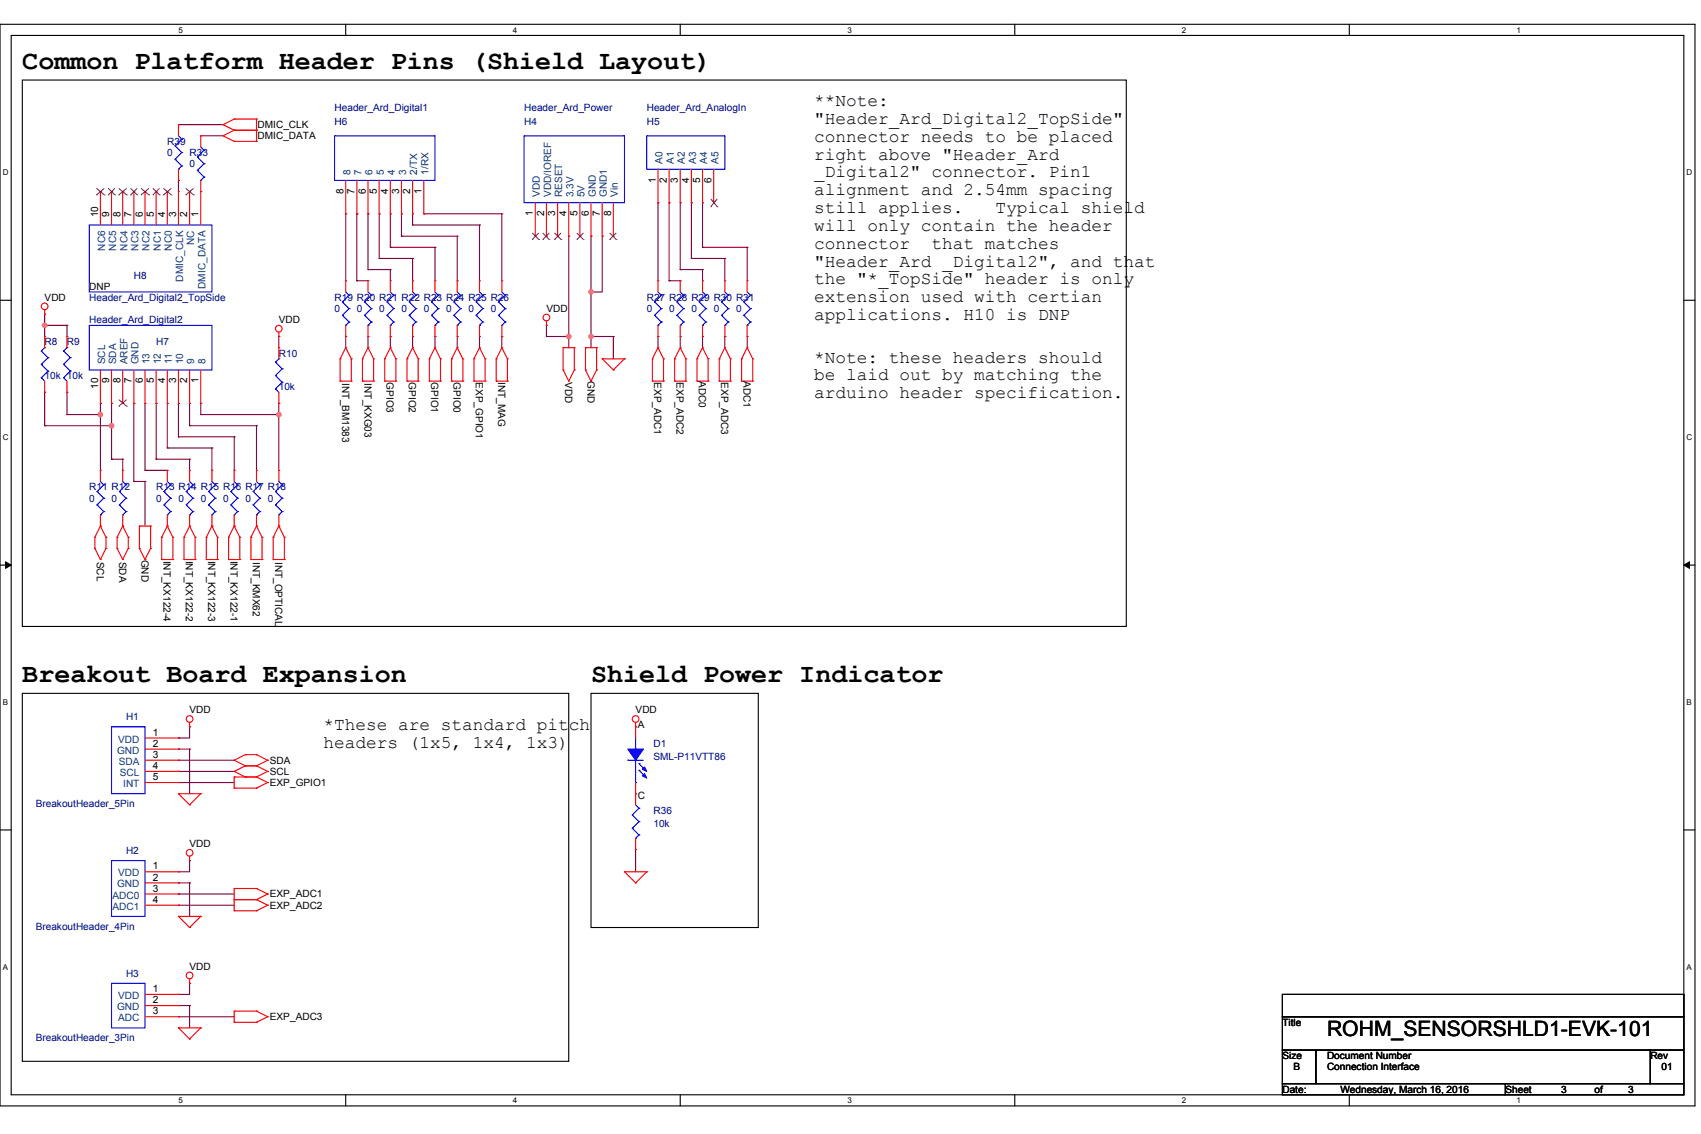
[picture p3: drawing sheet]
<svg xmlns="http://www.w3.org/2000/svg" width="457mm" height="305mm" viewBox="0 0 457 305" stroke-linecap="round" stroke-linejoin="round" font-family="sans-serif">
<defs><g id="words">
<g font-size="7.2">
<text x="6" y="18.5">Common Platform Header Pins (Shield Layout)</text>
<text x="6" y="183.3">Breakout Board Expansion</text>
<text x="158.9" y="183.3">Shield Power Indicator</text>
</g>
<text font-size="5.7" x="356.7" y="278.4">ROHM_SENSORSHLD1-EVK-101</text>
<g font-size="4.8">
<text x="218.8" y="28.5">**Note:</text>
<text x="218.8" y="33.3">&quot;Header_Ard_Digital2_TopSide&quot;</text>
<text x="218.8" y="38.1">connector needs to be placed</text>
<text x="218.8" y="42.9">right above &quot;Header_Ard</text>
<text x="218.8" y="47.7">_Digital2&quot; connector. Pin1</text>
<text x="218.8" y="52.5">alignment and 2.54mm spacing</text>
<text x="218.8" y="57.3">still applies.</text>
<text x="267.6" y="57.3">Typical shield</text>
<text x="218.8" y="62.1">will only contain the header</text>
<text x="218.8" y="66.9">connector</text>
<text x="218.8" y="71.7">&quot;Header_Ard _Digital2&quot;, and that</text>
<text x="250.3" y="66.9">that matches</text>
<text x="218.8" y="76.4">the &quot;*_TopSide&quot; header is only</text>
<text x="218.8" y="81.2">extension used with certian</text>
<text x="218.8" y="86">applications. H10 is DNP</text>
<text x="218.8" y="97.4">*Note: these headers should</text>
<text x="218.8" y="102.2">be laid out by matching the</text>
<text x="218.8" y="107">arduino header specification.</text>
<text x="86.9" y="196.3">*These are standard pitch</text>
<text x="86.9" y="201.1">headers (1x5, 1x4, 1x3)</text>
</g>
<g font-size="2.7" fill="#000080">
<text x="89.9" y="29.9">Header_Ard_Digital1</text>
<text x="140.9" y="29.9">Header_Ard_Power</text>
<text x="173.8" y="29.9">Header_Ard_AnalogIn</text>
<text x="89.9" y="33.5">H6</text>
<text x="140.9" y="33.5">H4</text>
<text x="173.8" y="33.5">H5</text>
<text x="45" y="38.9">R39</text>
<text x="45" y="41.9">0</text>
<text x="51" y="41.9">R33</text>
<text x="51" y="44.9">0</text>
<text x="36" y="74.9">H8</text>
<text x="24" y="80.9">Header_Ard_Digital2_TopSide</text>
<text x="89.9" y="80.9">R19 R20 R21 R22 R23 R24 R25 R26</text>
<text x="89.9" y="83.9">0</text>
<text x="95.9" y="83.9">0</text>
<text x="101.9" y="83.9">0</text>
<text x="107.9" y="83.9">0</text>
<text x="113.9" y="83.9">0</text>
<text x="119.9" y="83.9">0</text>
<text x="125.9" y="83.9">0</text>
<text x="131.9" y="83.9">0</text>
<text x="173.8" y="80.9">R27 R28 R29 R30 R31</text>
<text x="173.8" y="83.9">0</text>
<text x="179.8" y="83.9">0</text>
<text x="185.8" y="83.9">0</text>
<text x="191.8" y="83.9">0</text>
<text x="197.8" y="83.9">0</text>
<text x="24" y="86.9">Header_Ard_Digital2</text>
<text x="12" y="92.9">R8</text>
<text x="18" y="92.9">R9</text>
<text x="42" y="92.9">H7</text>
<text x="74.9" y="95.9">R10</text>
<text x="12" y="101.9">10k 10k</text>
<text x="74.9" y="104.8">10k</text>
<text x="24" y="131.8">R11 R12</text>
<text x="42" y="131.8">R13 R14 R15 R16 R17 R18</text>
<text x="24" y="134.8">0</text>
<text x="30" y="134.8">0</text>
<text x="42" y="134.8">0</text>
<text x="48" y="134.8">0</text>
<text x="54" y="134.8">0</text>
<text x="60" y="134.8">0</text>
<text x="65.9" y="134.8">0</text>
<text x="71.9" y="134.8">0</text>
<text x="33.9" y="193.6">H1</text>
<text x="175.6" y="200.8">D1</text>
<text x="175.6" y="204.4">SML-P11VTT86</text>
<text x="9.6" y="216.9">BreakoutHeader_5Pin</text>
<text x="175.6" y="218.7">R36</text>
<text x="175.6" y="222.3">10k</text>
<text x="33.9" y="229.5">H2</text>
<text x="9.6" y="249.9">BreakoutHeader_4Pin</text>
<text x="33.9" y="262.5">H3</text>
<text x="9.6" y="279.9">BreakoutHeader_3Pin</text>
</g>
<g font-size="2.7">
<text x="69.2" y="34.4">DMIC_CLK</text>
<text x="69.2" y="37.4">DMIC_DATA</text>
<text x="92.3" y="52.1" transform="rotate(-90 92.3 52.1)">8</text>
<text x="95.3" y="52.1" transform="rotate(-90 95.3 52.1)">7</text>
<text x="98.3" y="52.1" transform="rotate(-90 98.3 52.1)">6</text>
<text x="101.3" y="52.1" transform="rotate(-90 101.3 52.1)">5</text>
<text x="104.3" y="52.1" transform="rotate(-90 104.3 52.1)">4</text>
<text x="107.3" y="52.1" transform="rotate(-90 107.3 52.1)">3</text>
<text x="110.3" y="52.1" transform="rotate(-90 110.3 52.1)">2</text>
<text x="113.3" y="52.1" transform="rotate(-90 113.3 52.1)">1</text>
<text x="176.2" y="49.1" transform="rotate(-90 176.2 49.1)">1</text>
<text x="179.2" y="49.1" transform="rotate(-90 179.2 49.1)">2</text>
<text x="182.2" y="49.1" transform="rotate(-90 182.2 49.1)">3</text>
<text x="185.2" y="49.1" transform="rotate(-90 185.2 49.1)">4</text>
<text x="188.2" y="49.1" transform="rotate(-90 188.2 49.1)">5</text>
<text x="191.2" y="49.1" transform="rotate(-90 191.2 49.1)">6</text>
<text x="26.4" y="58.4" transform="rotate(-90 26.4 58.4)">10</text>
<text x="29.4" y="58.4" transform="rotate(-90 29.4 58.4)">9</text>
<text x="32.4" y="58.4" transform="rotate(-90 32.4 58.4)">8</text>
<text x="35.4" y="58.4" transform="rotate(-90 35.4 58.4)">7</text>
<text x="38.4" y="58.4" transform="rotate(-90 38.4 58.4)">6</text>
<text x="41.4" y="58.4" transform="rotate(-90 41.4 58.4)">5</text>
<text x="44.4" y="58.4" transform="rotate(-90 44.4 58.4)">4</text>
<text x="47.4" y="58.4" transform="rotate(-90 47.4 58.4)">3</text>
<text x="50.3" y="58.4" transform="rotate(-90 50.3 58.4)">2</text>
<text x="53.3" y="58.4" transform="rotate(-90 53.3 58.4)">1</text>
<text x="143.3" y="58.1" transform="rotate(-90 143.3 58.1)">1</text>
<text x="146.3" y="58.1" transform="rotate(-90 146.3 58.1)">2</text>
<text x="149.3" y="58.1" transform="rotate(-90 149.3 58.1)">3</text>
<text x="152.3" y="58.1" transform="rotate(-90 152.3 58.1)">4</text>
<text x="155.2" y="58.1" transform="rotate(-90 155.2 58.1)">5</text>
<text x="158.2" y="58.1" transform="rotate(-90 158.2 58.1)">6</text>
<text x="161.2" y="58.1" transform="rotate(-90 161.2 58.1)">7</text>
<text x="164.2" y="58.1" transform="rotate(-90 164.2 58.1)">8</text>
<text x="24" y="77.9">DNP</text>
<text x="12" y="80.9">VDD</text>
<text x="146.9" y="83.9">VDD</text>
<text x="74.9" y="86.9">VDD</text>
<text x="26.4" y="104.5" transform="rotate(-90 26.4 104.5)">10</text>
<text x="29.4" y="103" transform="rotate(-90 29.4 103)">9</text>
<text x="32.4" y="103" transform="rotate(-90 32.4 103)">8</text>
<text x="35.4" y="103" transform="rotate(-90 35.4 103)">7</text>
<text x="38.4" y="103" transform="rotate(-90 38.4 103)">6</text>
<text x="41.4" y="103" transform="rotate(-90 41.4 103)">5</text>
<text x="44.4" y="103" transform="rotate(-90 44.4 103)">4</text>
<text x="47.4" y="103" transform="rotate(-90 47.4 103)">3</text>
<text x="50.3" y="103" transform="rotate(-90 50.3 103)">2</text>
<text x="53.3" y="103" transform="rotate(-90 53.3 103)">1</text>
<text x="91.9" y="103" transform="rotate(90 91.9 103)">INT_BM1383</text>
<text x="97.9" y="103" transform="rotate(90 97.9 103)">INT_KXG03</text>
<text x="103.9" y="102.7" transform="rotate(90 103.9 102.7)">GPIO3</text>
<text x="109.9" y="102.7" transform="rotate(90 109.9 102.7)">GPIO2</text>
<text x="115.9" y="102.7" transform="rotate(90 115.9 102.7)">GPIO1</text>
<text x="121.9" y="102.7" transform="rotate(90 121.9 102.7)">GPIO0</text>
<text x="127.9" y="102.7" transform="rotate(90 127.9 102.7)">EXP_GPIO1</text>
<text x="133.9" y="102.7" transform="rotate(90 133.9 102.7)">INT_MAG</text>
<text x="151.9" y="102.7" transform="rotate(90 151.9 102.7)">VDD</text>
<text x="157.9" y="102.4" transform="rotate(90 157.9 102.4)">GND</text>
<text x="175.9" y="102.7" transform="rotate(90 175.9 102.7)">EXP_ADC1</text>
<text x="181.9" y="102.7" transform="rotate(90 181.9 102.7)">EXP_ADC2</text>
<text x="187.9" y="102.4" transform="rotate(90 187.9 102.4)">ADC0</text>
<text x="193.8" y="102.7" transform="rotate(90 193.8 102.7)">EXP_ADC3</text>
<text x="199.8" y="102.4" transform="rotate(90 199.8 102.4)">ADC1</text>
<text x="26" y="151" transform="rotate(90 26 151)">SCL</text>
<text x="32" y="151" transform="rotate(90 32 151)">SDA</text>
<text x="38" y="150.4" transform="rotate(90 38 150.4)">GND</text>
<text x="44" y="150.7" transform="rotate(90 44 150.7)">INT_KX122-4</text>
<text x="50" y="150.7" transform="rotate(90 50 150.7)">INT_KX122-2</text>
<text x="56" y="150.7" transform="rotate(90 56 150.7)">INT_KX122-3</text>
<text x="62" y="150.7" transform="rotate(90 62 150.7)">INT_KX122-1</text>
<text x="68" y="151" transform="rotate(90 68 151)">INT_KMX62</text>
<text x="74" y="151" transform="rotate(90 74 151)">INT_OPTICAL</text>
<text x="51" y="191.8">VDD</text>
<text x="170.8" y="191.8">VDD</text>
<text x="41.1" y="197.7">1</text>
<text x="171.5" y="195.7">A</text>
<text x="41.1" y="200.7">2</text>
<text x="41.1" y="203.7">3</text>
<text x="41.1" y="206.7">4</text>
<text x="41.1" y="209.7">5</text>
<text x="72.5" y="208.3">SCL</text>
<text x="72.5" y="205.3">SDA</text>
<text x="72.5" y="211.3">EXP_GPIO1</text>
<text x="171.5" y="214.9">C</text>
<text x="51" y="227.7">VDD</text>
<text x="41.1" y="233.7">1</text>
<text x="41.1" y="236.7">2</text>
<text x="41.1" y="239.7">3</text>
<text x="41.1" y="242.7">4</text>
<text x="72.5" y="241.2">EXP_ADC1</text>
<text x="72.5" y="244.2">EXP_ADC2</text>
<text x="51" y="260.7">VDD</text>
<text x="41.1" y="266.7">1</text>
<text x="41.1" y="269.7">2</text>
<text x="41.1" y="272.7">3</text>
<text x="72.5" y="274.2">EXP_ADC3</text>
<text x="344.7" y="275.7">Title</text>
<text x="344.7" y="284.7">Size</text>
<text x="347.7" y="287.7">B</text>
<text x="356.7" y="284.7">Document Number</text>
<text x="356.7" y="287.7">Connection Interface</text>
<text x="443.6" y="284.7">Rev</text>
<text x="446.6" y="287.7">01</text>
<text x="344.7" y="293.7">Date:</text>
<text x="360.3" y="293.7">Wednesday, March 16, 2016</text>
<text x="404.6" y="293.7">Sheet</text>
<text x="419.6" y="293.7">3</text>
<text x="428.6" y="293.7">of</text>
<text x="437.6" y="293.7">3</text>
</g>
<g font-size="2.7" fill="#004080">
<text x="94.2" y="47" transform="rotate(-90 94.2 47)">8</text>
<text x="97.2" y="47" transform="rotate(-90 97.2 47)">7</text>
<text x="100.2" y="47" transform="rotate(-90 100.2 47)">6</text>
<text x="103.2" y="47" transform="rotate(-90 103.2 47)">5</text>
<text x="106.2" y="47" transform="rotate(-90 106.2 47)">4</text>
<text x="109.2" y="47" transform="rotate(-90 109.2 47)">3</text>
<text x="112.2" y="47" transform="rotate(-90 112.2 47)">2/TX</text>
<text x="115.1" y="47" transform="rotate(-90 115.1 47)">1/RX</text>
<text x="178.1" y="44" transform="rotate(-90 178.1 44)">A0</text>
<text x="181.1" y="44" transform="rotate(-90 181.1 44)">A1</text>
<text x="184.1" y="44" transform="rotate(-90 184.1 44)">A2</text>
<text x="187.1" y="44" transform="rotate(-90 187.1 44)">A3</text>
<text x="190.1" y="44" transform="rotate(-90 190.1 44)">A4</text>
<text x="193.1" y="44" transform="rotate(-90 193.1 44)">A5</text>
<text x="145.1" y="53" transform="rotate(-90 145.1 53)">VDD</text>
<text x="148.1" y="53" transform="rotate(-90 148.1 53)">VDD/IOREF</text>
<text x="151.1" y="53" transform="rotate(-90 151.1 53)">RESET</text>
<text x="154.1" y="53" transform="rotate(-90 154.1 53)">3.3V</text>
<text x="157.1" y="53" transform="rotate(-90 157.1 53)">5V</text>
<text x="160.1" y="53" transform="rotate(-90 160.1 53)">GND</text>
<text x="163.1" y="53" transform="rotate(-90 163.1 53)">GND1</text>
<text x="166.1" y="53" transform="rotate(-90 166.1 53)">Vin</text>
<text x="52.2" y="65.9" transform="rotate(-90 52.2 65.9)">NC</text>
<text x="28.2" y="67.4" transform="rotate(-90 28.2 67.4)">NC6</text>
<text x="31.2" y="67.4" transform="rotate(-90 31.2 67.4)">NC5</text>
<text x="34.2" y="67.4" transform="rotate(-90 34.2 67.4)">NC4</text>
<text x="37.2" y="67.4" transform="rotate(-90 37.2 67.4)">NC3</text>
<text x="40.2" y="67.4" transform="rotate(-90 40.2 67.4)">NC2</text>
<text x="43.2" y="67.4" transform="rotate(-90 43.2 67.4)">NC1</text>
<text x="46.2" y="67.4" transform="rotate(-90 46.2 67.4)">NC0</text>
<text x="49.2" y="75.7" transform="rotate(-90 49.2 75.7)">DMIC_CLK</text>
<text x="55.2" y="77.6" transform="rotate(-90 55.2 77.6)">DMIC_DATA</text>
<text x="28.2" y="97.9" transform="rotate(-90 28.2 97.9)">SCL</text>
<text x="31.2" y="97.9" transform="rotate(-90 31.2 97.9)">SDA</text>
<text x="34.2" y="97.9" transform="rotate(-90 34.2 97.9)">AREF</text>
<text x="37.2" y="97.9" transform="rotate(-90 37.2 97.9)">GND</text>
<text x="40.2" y="97.9" transform="rotate(-90 40.2 97.9)">13</text>
<text x="43.2" y="97.9" transform="rotate(-90 43.2 97.9)">12</text>
<text x="46.2" y="97.9" transform="rotate(-90 46.2 97.9)">11</text>
<text x="49.2" y="97.9" transform="rotate(-90 49.2 97.9)">10</text>
<text x="52.2" y="97.9" transform="rotate(-90 52.2 97.9)">9</text>
<text x="55.2" y="97.9" transform="rotate(-90 55.2 97.9)">8</text>
<text x="31.5" y="202.6">GND</text>
<text x="31.8" y="199.6">VDD</text>
<text x="31.9" y="205.6">SDA</text>
<text x="32.2" y="208.6">SCL</text>
<text x="33.1" y="211.6">INT</text>
<text x="31.5" y="238.5">GND</text>
<text x="31.8" y="235.5">VDD</text>
<text x="30.3" y="241.5">ADC0</text>
<text x="30.3" y="244.5">ADC1</text>
<text x="31.8" y="268.5">VDD</text>
<text x="31.5" y="271.5">GND</text>
<text x="31.8" y="274.5">ADC</text>
</g>
<g font-size="2.2">
<text x="48" y="8.8">5</text>
<text x="137.9" y="8.8">4</text>
<text x="227.8" y="8.8">3</text>
<text x="317.7" y="8.8">2</text>
<text x="407.6" y="8.8">1</text>
<text x=".8" y="47">D</text>
<text x="453.3" y="47">D</text>
<text x=".8" y="118.2">C</text>
<text x="453.3" y="118.2">C</text>
<text x=".8" y="189.4">B</text>
<text x="453.3" y="189.4">B</text>
<text x=".8" y="260.6">A</text>
<text x="453.3" y="260.6">A</text>
<text x="48" y="296.5">5</text>
<text x="137.9" y="296.5">4</text>
<text x="227.8" y="296.5">3</text>
<text x="317.7" y="296.5">2</text>
<text x="407.6" y="296.5">1</text>
</g>
</g></defs>
<path d="M0 6.5h455.6v290.8h-455.6zM3 9.5h449.6v284.8h-449.6z" fill="none" stroke="#000" stroke-width=".3"/>
<g fill="#fff">
<path d="M48 6.8h1.2v2.4h-1.2z"/>
<path d="M48 294.6h1.2v2.4h-1.2z"/>
</g>
<path d="M92.9 6.5v3M92.9 294.3v3" fill="none" stroke="#000" stroke-width=".3"/>
<g fill="#fff">
<path d="M137.9 6.8h1.2v2.4h-1.2z"/>
<path d="M137.9 294.6h1.2v2.4h-1.2z"/>
</g>
<path d="M182.8 6.5v3M182.8 294.3v3" fill="none" stroke="#000" stroke-width=".3"/>
<g fill="#fff">
<path d="M227.8 6.8h1.2v2.4h-1.2z"/>
<path d="M227.8 294.6h1.2v2.4h-1.2z"/>
</g>
<path d="M272.8 6.5v3M272.8 294.3v3" fill="none" stroke="#000" stroke-width=".3"/>
<g fill="#fff">
<path d="M317.7 6.8h1.2v2.4h-1.2z"/>
<path d="M317.7 294.6h1.2v2.4h-1.2z"/>
</g>
<path d="M362.7 6.5v3M362.7 294.3v3" fill="none" stroke="#000" stroke-width=".3"/>
<g fill="#fff">
<path d="M407.6 6.8h1.2v2.4h-1.2z"/>
<path d="M407.6 294.6h1.2v2.4h-1.2z"/>
<path d="M.8 45.1h1.5v2.4h-1.5z"/>
<path d="M453.3 45.1h1.6v2.4h-1.6z"/>
<path d="M.8 116.3h1.5v2.4h-1.5z"/>
<path d="M453.3 116.3h1.6v2.4h-1.6z"/>
</g>
<path d="M0 80.7h3M452.6 80.7h3" fill="none" stroke="#000" stroke-width=".3"/>
<g fill="#fff">
<path d="M.8 187.5h1.4v2.4h-1.4z"/>
<path d="M453.3 187.5h1.5v2.4h-1.5z"/>
</g>
<path d="M0 151.9h3M452.6 151.9h3" fill="none" stroke="#000" stroke-width=".3"/>
<path d="M1.5 151l1.5 .9-1.5 .8zM452.6 151.9l1.5-.9v1.7z" fill="#000" stroke="#000" stroke-width=".27"/>
<g fill="#fff">
<path d="M.8 258.7h1.4v2.4h-1.4z"/>
<path d="M453.3 258.7h1.5v2.4h-1.5z"/>
</g>
<path d="M6 21.5h296.7v146.9h-296.7zM6 186.4h146.9v98.9h-146.9zM158.9 186.4h44.9v62.9h-44.9zM0 223.1h3M452.6 223.1h3M344.7 267.3h107.9v6h-107.9zM344.7 273.3h107.9v9h-107.9zM344.7 282.3h9v9h-9zM344.7 291.3h59.9v3h-59.9zM353.7 282.3h89.9v9h-89.9zM404.6 291.3h48v3h-48zM443.6 282.3h9v9h-9z" fill="none" stroke="#000" stroke-width=".3"/>
<g fill="none" stroke="#800040" stroke-width=".3">
<path d="M48 33.5h.1M48 33.5h12M54 36.5h.1M54 36.5h6M48 48.5h.1M48 48.5v3M92.9 57.5h.1M92.9 57.5v18M95.9 57.5h.1M95.9 57.5v18M98.9 57.5h.1M98.9 57.5v15"/>
<path d="M101.9 57.5h.1M101.9 57.5v12M104.9 57.5h.1M104.9 57.5v9M107.9 57.5h.1M107.9 57.5v6M110.9 57.5h.1M110.9 57.5v3M113.9 57.5h.1M113.9 57.5h21M134.9 57.5h.1M134.9 57.5v18"/>
<path d="M176.8 54.5h.1M176.8 54.5v21M179.8 54.5h.1M179.8 54.5v21M182.8 54.5h.1M182.8 54.5v18M185.8 54.5h.1M185.8 54.5v15M188.8 54.5h.1M188.8 54.5v12M95.9 75.5h.1M95.9 75.5h3"/>
<path d="M98.9 72.5h.1M98.9 72.5h6M101.9 69.5h.1M101.9 69.5h9M104.9 72.5h.1M104.9 66.5h.1M104.9 72.5v3M104.9 66.5h12M107.9 63.5h.1M107.9 63.5h15M110.9 69.5h.1M110.9 60.5h.1"/>
<path d="M110.9 69.5v6M110.9 60.5h18M116.9 66.5h.1M116.9 66.5v9M122.9 63.5h.1M122.9 63.5v12M128.9 60.5h.1M128.9 60.5v15M152.9 63.5h.1M152.9 63.5v30M158.9 78.5h.1M158.9 63.5h.1"/>
<path d="M158.9 63.5v30M161.9 63.5h.1M161.9 63.5v15h-3M179.8 75.5h.1M179.8 75.5h3M182.8 72.5h.1M182.8 72.5h6M185.8 69.5h.1M185.8 69.5h9M188.8 72.5h.1M188.8 66.5h.1M188.8 66.5h12"/>
<path d="M188.8 72.5v3M194.8 69.5h.1M194.8 69.5v6M200.8 66.5h.1M200.8 66.5v9M12 87.5h.1M12 84.5h.1M12 84.5v5.9M12 87.5h6M18 87.5h.1M18 87.5v2.9M74.9 90.4h.1"/>
<path d="M74.9 90.4v3.1M92.9 90.4h.1M92.9 90.4v3.1M98.9 90.4h.1M98.9 90.4v3.1M104.9 90.4h.1M104.9 90.4v3.1M110.9 90.4h.1M110.9 90.4v3.1M116.9 90.4h.1M116.9 90.4v3.1M122.9 90.4h.1"/>
<path d="M122.9 90.4v3.1M128.9 90.4h.1M128.9 90.4v3.1M134.9 90.4h.1M134.9 90.4v3.1M146.9 90.4h.1M146.9 87.5h.1M146.9 90.4h6M146.9 87.5v2.9M152.9 90.4h.1M158.9 90.4h.1M158.9 90.4h6"/>
<path d="M164.9 90.4h.1M164.9 90.4v6M176.8 90.4h.1M176.8 90.4v3.1M182.8 90.4h.1M182.8 90.4v3.1M188.8 90.4h.1M188.8 90.4v3.1M194.8 90.4h.1M194.8 90.4v3.1M200.8 90.4h.1M200.8 90.4v3.1"/>
<path d="M12 105.4h.1M12 114.4h.1M12 114.4h18M12 105.4v9M18 105.4h.1M18 111.4h.1M18 111.4h9M18 105.4v6M27 111.4h.1M27 108.4h.1M27 108.4v18M30 114.4h.1"/>
<path d="M30 108.4h.1M30 108.4v15M36 108.4h.1M36 108.4v21M39 108.4h.1M39 108.4v18M42 108.4h.1M42 108.4v15M45 108.4h.1M45 108.4v12M48 108.4h.1M48 117.4h.1"/>
<path d="M48 108.4v9M48 117.4h14.9M51 108.4h.1M51 114.4h.1M51 108.4v6M51 114.4h17.9M54 108.4h.1M54 111.4h.1M54 108.4v3M54 111.4h20.9M62.9 117.4h.1M62.9 117.4v9"/>
<path d="M68.9 114.4h.1M68.9 114.4v12M74.9 108.4h.1M74.9 111.4h.1M74.9 108.4v18M30 123.4h.1M30 123.4h3M33 123.4h.1M33 123.4v3M36 129.4h.1M36 129.4h3M39 126.4h.1"/>
<path d="M39 129.4h.1M39 126.4h6M39 129.4v12M42 123.4h.1M42 123.4h9M45 120.4h.1M45 120.4h12M51 123.4h.1M51 123.4v3M57 120.4h.1M57 120.4v6M48 198.4h.1"/>
<path d="M51 195.3h.1M51 195.3v3.1h-3M48 201.3h.1M48 204.3h.1M48 207.3h.1M48 210.3h.1M48 201.3h3M48 204.3h14.9M48 207.3h14.9M48 210.3h14.9M51 201.3h.1M51 201.3v12"/>
<path d="M48 234.3h.1M48 237.3h.1M48 237.3h3M51 231.3h.1M51 237.3h.1M51 231.3v3h-3M51 237.3v9M170.8 228.3h.1M170.8 228.3v6M48 240.3h.1M48 243.3h.1M48 240.3h14.9"/>
<path d="M48 243.3h14.9M48 267.3h.1M48 270.3h.1M48 273.3h.1M48 270.3h3M48 273.3h14.9M51 264.3h.1M51 270.3h.1M51 264.3v3h-3M51 270.3v6"/>
</g>
<g fill="#f0f" stroke="#f0f" stroke-width=".3">
<circle cx="27" cy="111.4" r=".59"/>
<circle cx="30" cy="114.4" r=".59"/>
<circle cx="74.9" cy="111.4" r=".59"/>
<circle cx="12" cy="87.4" r=".59"/>
<circle cx="158.9" cy="90.4" r=".59"/>
<circle cx="158.9" cy="78.5" r=".59"/>
<circle cx="152.9" cy="90.4" r=".6"/>
</g>
<g fill="none" stroke="#f00" stroke-width=".3">
<path d="M48 33.5h.1M48 33.5v3M54 36.5h.1M54 36.5v3M60 36.5h.1M60 33.5h.1M60 36.5l2.9 1.5M60 33.5l2.9 1.5M62.9 35h.1M62.9 38h.1M62.9 32h.1M62.9 35l-2.9 1.5"/>
<path d="M62.9 35h6M62.9 38h6M62.9 32l-2.9 1.5M62.9 32h6M68.9 35h.1M68.9 38h.1M68.9 32h.1M68.9 32v6M27 51.5h.1M27 51.5v9M30 51.5h.1M30 51.5v9"/>
<path d="M33 51.5h.1M33 51.5v9M36 51.5h.1M36 51.5v9M39 51.5h.1M39 51.5v9M42 51.5h.1M42 51.5v9M45 51.5h.1M45 51.5v9M48 51.5h.1M48 48.5h.1"/>
<path d="M48 45.5v3M48 51.5v9M51 51.5h.1M51 51.5v9M54 51.5h.1M54 48.5v12M92.9 57.5h.1M92.9 48.5v9M95.9 57.5h.1M95.9 48.5v9M98.9 57.5h.1M98.9 48.5v9"/>
<path d="M101.9 57.5h.1M101.9 48.5v9M104.9 57.5h.1M104.9 48.5v9M107.9 57.5h.1M107.9 48.5v9M110.9 57.5h.1M110.9 48.5v9M113.9 57.5h.1M113.9 48.5v9M143.9 54.5v9M146.9 54.5v9"/>
<path d="M149.9 54.5v9M152.9 54.5v9M155.9 54.5v9M158.9 54.5v9M161.9 54.5v9M164.9 54.5v9M176.8 54.5h.1M176.8 45.5v9M179.8 54.5h.1M179.8 45.5v9M182.8 54.5h.1M182.8 45.5v9"/>
<path d="M185.8 54.5h.1M185.8 45.5v9M188.8 54.5h.1M188.8 45.5v9M191.8 54.5h.1M191.8 45.5v9M92.9 75.5h.1M92.9 75.5v3M98.9 75.5h.1M98.9 75.5v3M104.9 75.5h.1M104.9 75.5v3"/>
<path d="M110.9 75.5h.1M110.9 75.5v3M116.9 75.5h.1M116.9 75.5v3M122.9 75.5h.1M122.9 75.5v3M128.9 75.5h.1M128.9 75.5v3M134.9 75.5h.1M134.9 75.5v3M143.9 63.5h.1M146.9 63.5h.1"/>
<path d="M149.9 63.5h.1M152.9 63.5h.1M155.9 63.5h.1M158.9 63.5h.1M161.9 63.5h.1M164.9 63.5h.1M176.8 75.5h.1M176.8 75.5v3M182.8 75.5h.1M182.8 75.5v3M188.8 75.5h.1M188.8 75.5v3"/>
<path d="M194.8 75.5h.1M194.8 75.5v3M200.8 75.5h.1M200.8 75.5v3M12 84.5h.1M12 90.4h.1M12 83.3v1.2M12 90.4v3.1M18 90.4h.1M18 90.4v3.1M27 99.4v9M30 99.4v9"/>
<path d="M33 99.4v9M36 99.4v9M39 99.4v9M42 99.4v9M45 99.4v9M48 99.4v9M51 99.4v9M54 99.4v9M74.9 90.4h.1M74.9 93.5h.1M74.9 89.2v1.2M74.9 93.5v2.9"/>
<path d="M91.4 96.4h.1M91.4 96.4v6M92.9 93.5h.1M92.9 90.4h.1M92.9 93.5l1.5 2.9M92.9 93.5l-1.5 2.9M92.9 87.5v2.9M94.4 96.4h.1M94.4 96.4v6M97.4 96.4h.1M97.4 96.4v6M98.9 93.5h.1"/>
<path d="M98.9 90.4h.1M98.9 93.5l1.5 2.9M98.9 93.5l-1.5 2.9M98.9 87.5v2.9M100.4 96.4h.1M100.4 96.4v6M103.4 96.4h.1M103.4 96.4v6M104.9 93.5h.1M104.9 90.4h.1M104.9 93.5l1.5 2.9M104.9 93.5l-1.5 2.9"/>
<path d="M104.9 87.5v2.9M106.4 96.4h.1M106.4 96.4v6M109.4 96.4h.1M109.4 96.4v6M110.9 93.5h.1M110.9 90.4h.1M110.9 93.5l1.5 2.9M110.9 93.5l-1.5 2.9M110.9 87.5v2.9M112.4 96.4h.1M112.4 96.4v6"/>
<path d="M115.4 96.4h.1M115.4 96.4v6M116.9 93.5h.1M116.9 90.4h.1M116.9 93.5l1.5 2.9M116.9 93.5l-1.5 2.9M116.9 87.5v2.9M118.4 96.4h.1M118.4 96.4v6M121.4 96.4h.1M121.4 96.4v6M122.9 93.5h.1"/>
<path d="M122.9 90.4h.1M122.9 93.5l1.5 2.9M122.9 93.5l-1.5 2.9M122.9 87.5v2.9M124.4 96.4h.1M124.4 96.4v6M127.4 96.4h.1M127.4 96.4v6M128.9 93.5h.1M128.9 90.4h.1M128.9 93.5l1.5 2.9M128.9 93.5l-1.5 2.9"/>
<path d="M128.9 87.5v2.9M130.4 96.4h.1M130.4 96.4v6M133.4 96.4h.1M133.4 96.4v6M134.9 93.5h.1M134.9 90.4h.1M134.9 93.5l1.5 2.9M134.9 93.5l-1.5 2.9M134.9 87.5v2.9M136.4 96.4h.1M136.4 96.4v6"/>
<path d="M146.9 87.5h.1M146.9 86.3v1.2M151.4 99.4h.1M151.4 93.5h.1M151.4 93.5h3M151.4 93.5v5.9M151.4 99.4l1.5 3M154.4 99.4h.1M154.4 93.5h.1M154.4 99.4l-1.5 3M154.4 93.5v5.9M157.4 99.4h.1"/>
<path d="M157.4 93.5h.1M157.4 93.5v5.9M157.4 99.4l1.5 3M157.4 93.5h3M160.4 99.4h.1M160.4 93.5h.1M160.4 99.4l-1.5 3M160.4 93.5v5.9M161.9 96.4h.1M161.9 96.4h6M161.9 96.4l3 3M164.9 99.4h.1"/>
<path d="M167.9 96.4h.1M167.9 96.4l-3 3M175.3 96.4h.1M175.3 96.4v6M176.8 93.5h.1M176.8 90.4h.1M176.8 93.5l1.5 2.9M176.8 93.5l-1.5 2.9M176.8 87.5v2.9M178.3 96.4h.1M178.3 96.4v6M181.3 96.4h.1"/>
<path d="M181.3 96.4v6M182.8 93.5h.1M182.8 90.4h.1M182.8 93.5l1.5 2.9M182.8 93.5l-1.5 2.9M182.8 87.5v2.9M184.3 96.4h.1M184.3 96.4v6M187.3 96.4h.1M187.3 96.4v6M188.8 93.5h.1M188.8 90.4h.1"/>
<path d="M188.8 93.5l-1.5 2.9M188.8 93.5l1.5 2.9M188.8 87.5v2.9M190.3 96.4h.1M190.3 96.4v6M193.3 96.4h.1M193.3 96.4v6M194.8 93.5h.1M194.8 90.4h.1M194.8 93.5l1.5 2.9M194.8 93.5l-1.5 2.9M194.8 87.5v2.9"/>
<path d="M196.3 96.4h.1M196.3 96.4v6M199.3 96.4h.1M199.3 96.4v6M200.8 93.5h.1M200.8 90.4h.1M200.8 93.5l-1.5 2.9M200.8 93.5l1.5 2.9M200.8 87.5v2.9M202.3 96.4h.1M202.3 96.4v6M12 105.4h.1"/>
<path d="M12 102.4v3M18 105.4h.1M18 102.4v3M27 108.4h.1M30 108.4h.1M33 108.4h.1M36 108.4h.1M39 108.4h.1M42 108.4h.1M45 108.4h.1M48 108.4h.1M51 108.4h.1"/>
<path d="M54 108.4h.1M74.9 108.4h.1M74.9 105.4v3M91.4 102.4h.1M91.4 102.4h3M94.4 102.4h.1M97.4 102.4h.1M97.4 102.4h3M100.4 102.4h.1M103.4 102.4h.1M103.4 102.4h3M106.4 102.4h.1"/>
<path d="M109.4 102.4h.1M109.4 102.4h3M112.4 102.4h.1M115.4 102.4h.1M115.4 102.4h3M118.4 102.4h.1M121.4 102.4h.1M121.4 102.4h3M124.4 102.4h.1M127.4 102.4h.1M127.4 102.4h3M130.4 102.4h.1"/>
<path d="M133.4 102.4h.1M133.4 102.4h3M136.4 102.4h.1M152.9 102.4h.1M158.9 102.4h.1M175.3 102.4h.1M175.3 102.4h3M178.3 102.4h.1M181.3 102.4h.1M181.3 102.4h3M184.3 102.4h.1M187.3 102.4h.1"/>
<path d="M187.3 102.4h3M190.3 102.4h.1M193.3 102.4h.1M193.3 102.4h3M196.3 102.4h.1M199.3 102.4h.1M199.3 102.4h3M202.3 102.4h.1M27 126.4h.1M27 126.4v3M27 138.4v3M33 126.4h.1"/>
<path d="M33 126.4v3M33 138.4v3M45 126.4h.1M45 126.4v3M45 138.4v3M51 126.4h.1M51 126.4v3M51 138.4v3M57 126.4h.1M57 126.4v3M57 138.4v3M62.9 126.4h.1"/>
<path d="M62.9 126.4v3M62.9 138.4v3M68.9 126.4h.1M68.9 126.4v3M68.9 138.4v3M74.9 126.4h.1M74.9 126.4v3M74.9 138.4v3M25.5 147.4h.1M25.5 144.4h.1M25.5 147.4l1.5 3M25.5 144.4v3"/>
<path d="M27 150.4h.1M27 141.4h.1M27 141.4l1.5 3M27 141.4l-1.5 3M28.5 144.4h.1M28.5 147.4h.1M28.5 144.4v3M28.5 147.4l-1.5 3M31.5 147.4h.1M31.5 144.4h.1M31.5 147.4l1.5 3M31.5 144.4v3"/>
<path d="M33 150.4h.1M33 141.4h.1M33 141.4l1.5 3M33 141.4l-1.5 3M34.5 144.4h.1M34.5 147.4h.1M34.5 144.4v3M34.5 147.4l-1.5 3M37.5 147.4h.1M37.5 141.4h.1M37.5 141.4v6M37.5 147.4l1.5 3"/>
<path d="M37.5 141.4h3M39 150.4h.1M40.5 147.4h.1M40.5 141.4h.1M40.5 147.4l-1.5 3M40.5 141.4v6M43.5 150.4h.1M43.5 144.4h.1M43.5 150.4h3M43.5 144.4v6M45 141.4h.1M45 141.4l1.5 3"/>
<path d="M45 141.4l-1.5 3M46.5 144.4h.1M46.5 150.4h.1M46.5 144.4v6M49.5 150.4h.1M49.5 144.4h.1M49.5 150.4h3M49.5 144.4v6M51 141.4h.1M51 141.4l1.5 3M51 141.4l-1.5 3M52.5 144.4h.1"/>
<path d="M52.5 150.4h.1M52.5 144.4v6M55.5 150.4h.1M55.5 144.4h.1M55.5 150.4h3M55.5 144.4v6M57 141.4h.1M57 141.4l1.5 3M57 141.4l-1.5 3M58.5 144.4h.1M58.5 150.4h.1M58.5 144.4v6"/>
<path d="M61.4 150.4h.1M61.4 144.4h.1M61.4 150.4h3.1M61.4 144.4v6M62.9 141.4h.1M62.9 141.4l1.6 3M62.9 141.4l-1.5 3M64.5 144.4h.1M64.5 150.4h.1M64.5 144.4v6M67.4 150.4h.1M67.4 144.4h.1"/>
<path d="M67.4 150.4h3M67.4 144.4v6M68.9 141.4h.1M68.9 141.4l1.5 3M68.9 141.4l-1.5 3M70.4 144.4h.1M70.4 150.4h.1M70.4 144.4v6M73.4 150.4h.1M73.4 144.4h.1M73.4 150.4h3M73.4 144.4v6"/>
<path d="M74.9 141.4h.1M74.9 141.4l1.5 3M74.9 141.4l-1.5 3M76.4 144.4h.1M76.4 150.4h.1M76.4 144.4v6M39 198.4h9M48 198.4h.1M51 195.3h.1M51 194.2v1.1M170.8 195.3h.1M170.8 194.2v4.2"/>
<path d="M39 201.3h9M39 204.3h9M39 207.3h9M39 210.3h9M48 213.3h.1M48 201.3h.1M48 204.3h.1M48 207.3h.1M48 210.3h.1M48 213.3h6M48 213.3l3 3M51 216.3h.1"/>
<path d="M54 213.3h.1M54 213.3l-3 3M62.9 207.3h.1M62.9 204.3h.1M62.9 211.8h.1M62.9 208.8h.1M62.9 208.8v3M62.9 208.8h6M62.9 207.3l3 1.5M62.9 204.3l3 1.5M62.9 211.8h6M65.9 205.8h.1"/>
<path d="M65.9 208.8h.1M65.9 202.8h.1M65.9 205.8l-3 1.5M65.9 205.8h3M65.9 202.8l-3 1.5M65.9 202.8h3M68.9 205.8h.1M68.9 208.8h.1M68.9 202.8h.1M68.9 211.8h.1M68.9 205.8l3 1.5M68.9 202.8l3 1.5"/>
<path d="M68.9 208.8l3 1.5M71.9 207.3h.1M71.9 204.3h.1M71.9 210.3h.1M71.9 207.3l-3 1.5M71.9 204.3l-3 1.5M71.9 210.3l-3 1.5M170.8 213.3h.1M170.8 210.3v6M39 234.3h9M39 237.3h9M48 234.3h.1"/>
<path d="M48 237.3h.1M51 231.3h.1M51 230.1v1.2M62.9 238.8h.1M62.9 238.8h6M62.9 238.8v6M68.9 238.8h.1M68.9 238.8l3 1.5M167.9 234.3h.1M167.9 234.3h5.9M167.9 234.3l2.9 3M170.8 237.3h.1"/>
<path d="M170.8 228.3h.1M170.8 225.3v3M173.8 234.3h.1M173.8 234.3l-3 3M39 240.3h9M39 243.3h9M48 246.3h.1M48 240.3h.1M48 243.3h.1M48 246.3h6M48 246.3l3 3M51 249.3h.1"/>
<path d="M54 246.3h.1M54 246.3l-3 3M62.9 241.8h.1M62.9 244.8h.1M62.9 241.8h6M62.9 244.8h6M68.9 241.8h.1M68.9 244.8h.1M68.9 241.8l3 1.5M71.9 240.3h.1M71.9 243.3h.1M71.9 240.3l-3 1.5"/>
<path d="M71.9 243.3l-3 1.5M39 267.3h9M39 270.3h9M39 273.3h9M48 276.3h.1M48 267.3h.1M48 270.3h.1M48 273.3h.1M48 276.3h6M48 276.3l3 3M51 264.3h.1M51 279.3h.1"/>
<path d="M51 263.1v1.2M54 276.3h.1M54 276.3l-3 3M62.9 274.8h.1M62.9 271.8h.1M62.9 271.8v3M62.9 271.8h6M62.9 274.8h6M68.9 271.8h.1M68.9 274.8h.1M68.9 271.8l3 1.5M71.9 273.3h.1"/>
<path d="M71.9 273.3l-3 1.5"/>
<circle cx="12" cy="82.4" r=".89"/>
<circle cx="74.9" cy="88.3" r=".89"/>
<circle cx="146.9" cy="85.3" r=".89"/>
<circle cx="51" cy="193.2" r=".89"/>
<circle cx="170.8" cy="193.2" r=".89"/>
<circle cx="51" cy="229.2" r=".89"/>
<circle cx="51" cy="262.2" r=".89"/>
</g>
<g fill="none" stroke="#00f" stroke-width=".3">
<path d="M47.1 39.2h.1M47.1 39.2l1.8 1.8M48 36.5l.9 .9M48.9 37.4h.1M48.9 37.4l-1.8 1.8M54 39.5l.9 .9M89.9 36.5h27v12h-27zM140.9 36.5h27v18h-27zM173.8 36.5h21v9h-21zM47.1 42.8h.1M47.1 42.8l1.8 1.8M48 45.5h.1"/>
<path d="M48.9 41h.1M48.9 44.6h.1M48.9 41l-1.8 1.8M48.9 44.6l-.9 .9M53.1 42.2h.1M53.1 45.8h.1M53.1 42.2l1.8 1.8M53.1 45.8l1.8 1.8M54 48.5h.1M54.9 40.4h.1M54.9 44h.1M54.9 47.6h.1"/>
<path d="M54.9 40.4l-1.8 1.8M54.9 44l-1.8 1.8M54.9 47.6l-.9 .9M24 60.5h33v18h-33zM92.9 78.5l.9 .9M93.8 79.4h.1M93.8 79.4l-1.8 1.8M98.9 78.5l.9 .9M99.8 79.4h.1M99.8 79.4l-1.8 1.8M104.9 78.5l.9 .9M105.8 79.4h.1"/>
<path d="M105.8 79.4l-1.8 1.8M110.9 78.5l.9 .9M111.8 79.4h.1M111.8 79.4l-1.8 1.8M116.9 78.5l.9 .9M117.8 79.4h.1M117.8 79.4l-1.8 1.8M122.9 78.5l.9 .9M123.8 79.4h.1M123.8 79.4l-1.8 1.8M128.9 78.5l.9 .9M129.8 79.4h.1"/>
<path d="M129.8 79.4l-1.8 1.8M134.9 78.5l.9 .9M135.8 79.4h.1M135.8 79.4l-1.8 1.8M176.8 78.5l.9 .9M177.7 79.4h.1M177.7 79.4l-1.8 1.8M182.8 78.5l.9 .9M183.7 79.4h.1M183.7 79.4l-1.8 1.8M188.8 78.5l.9 .9M189.7 79.4h.1"/>
<path d="M189.7 79.4l-1.8 1.8M194.8 78.5l.9 .9M195.7 79.4h.1M195.7 79.4l-1.8 1.8M200.8 78.5l.9 .9M201.7 79.4h.1M201.7 79.4l-1.8 1.8M11.1 97.9h.1M11.1 94.4h.1M11.1 97.9l1.8 1.8M11.1 94.4l1.8 1.7M12 93.5h.1"/>
<path d="M12 93.5l-.9 .9M12.9 99.7h.1M12.9 96.1h.1M12.9 99.7l-1.8 1.8M12.9 96.1l-1.8 1.8M17.1 97.9h.1M17.1 94.4h.1M17.1 97.9l1.8 1.8M17.1 94.4l1.8 1.7M18 93.5h.1M18 93.5l-.9 .9M18.9 99.7h.1"/>
<path d="M18.9 96.1h.1M18.9 99.7l-1.8 1.8M18.9 96.1l-1.8 1.8M24 87.5h33v11.9h-33zM74 97.3h.1M74 97.3l1.8 1.8M74.9 96.4h.1M74.9 96.4l-.9 .9M75.8 99.1h.1M75.8 99.1l-1.8 1.8M92 81.2h.1M92 84.8h.1"/>
<path d="M92 81.2l1.8 1.8M92 84.8l1.8 1.8M92.9 87.5h.1M93.8 83h.1M93.8 86.6h.1M93.8 83l-1.8 1.8M93.8 86.6l-.9 .9M98 81.2h.1M98 84.8h.1M98 81.2l1.8 1.8M98 84.8l1.8 1.8M98.9 87.5h.1"/>
<path d="M99.8 83h.1M99.8 86.6h.1M99.8 83l-1.8 1.8M99.8 86.6l-.9 .9M104 81.2h.1M104 84.8h.1M104 81.2l1.8 1.8M104 84.8l1.8 1.8M104.9 87.5h.1M105.8 83h.1M105.8 86.6h.1M105.8 83l-1.8 1.8"/>
<path d="M105.8 86.6l-.9 .9M110 81.2h.1M110 84.8h.1M110 81.2l1.8 1.8M110 84.8l1.8 1.8M110.9 87.5h.1M111.8 83h.1M111.8 86.6h.1M111.8 83l-1.8 1.8M111.8 86.6l-.9 .9M116 81.2h.1M116 84.8h.1"/>
<path d="M116 81.2l1.8 1.8M116 84.8l1.8 1.8M116.9 87.5h.1M117.8 83h.1M117.8 86.6h.1M117.8 83l-1.8 1.8M117.8 86.6l-.9 .9M122 81.2h.1M122 84.8h.1M122 81.2l1.8 1.8M122 84.8l1.8 1.8M122.9 87.5h.1"/>
<path d="M123.8 83h.1M123.8 86.6h.1M123.8 83l-1.8 1.8M123.8 86.6l-.9 .9M128 81.2h.1M128 84.8h.1M128 81.2l1.8 1.8M128 84.8l1.8 1.8M128.9 87.5h.1M129.8 83h.1M129.8 86.6h.1M129.8 83l-1.8 1.8"/>
<path d="M129.8 86.6l-.9 .9M134 81.2h.1M134 84.8h.1M134 81.2l1.8 1.8M134 84.8l1.8 1.8M134.9 87.5h.1M135.8 83h.1M135.8 86.6h.1M135.8 83l-1.8 1.8M135.8 86.6l-.9 .9M175.9 81.2h.1M175.9 84.8h.1"/>
<path d="M175.9 81.2l1.8 1.8M175.9 84.8l1.8 1.8M176.8 87.5h.1M177.7 83h.1M177.7 86.6h.1M177.7 83l-1.8 1.8M177.7 86.6l-.9 .9M181.9 81.2h.1M181.9 84.8h.1M181.9 81.2l1.8 1.8M181.9 84.8l1.8 1.8M182.8 87.5h.1"/>
<path d="M183.7 83h.1M183.7 86.6h.1M183.7 83l-1.8 1.8M183.7 86.6l-.9 .9M187.9 81.2h.1M187.9 84.8h.1M187.9 81.2l1.8 1.8M187.9 84.8l1.8 1.8M188.8 87.5h.1M189.7 83h.1M189.7 86.6h.1M189.7 83l-1.8 1.8"/>
<path d="M189.7 86.6l-.9 .9M193.9 81.2h.1M193.9 84.8h.1M193.9 81.2l1.8 1.8M193.9 84.8l1.8 1.8M194.8 87.5h.1M195.7 83h.1M195.7 86.6h.1M195.7 83l-1.8 1.8M195.7 86.6l-.9 .9M199.9 81.2h.1M199.9 84.8h.1"/>
<path d="M199.9 81.2l1.8 1.8M199.9 84.8l1.8 1.8M200.8 87.5h.1M201.7 83h.1M201.7 86.6h.1M201.7 83l-1.8 1.8M201.7 86.6l-.9 .9M11.1 101.5h.1M11.1 101.5l.9 .9M17.1 101.5h.1M17.1 101.5l.9 .9M74 104.5h.1"/>
<path d="M74 100.9h.1M74 104.5l.9 .9M74 100.9l1.8 1.8M75.8 102.7h.1M75.8 102.7l-1.8 1.8M26.1 132.1h.1M26.1 135.7h.1M26.1 132.1l1.8 1.8M26.1 135.7l1.8 1.8M27 138.4h.1M27 129.4l.9 .9M27.9 130.3h.1"/>
<path d="M27.9 133.9h.1M27.9 137.5h.1M27.9 130.3l-1.8 1.8M27.9 133.9l-1.8 1.8M27.9 137.5l-.9 .9M32.1 132.1h.1M32.1 135.7h.1M32.1 132.1l1.8 1.8M32.1 135.7l1.8 1.8M33 138.4h.1M33 129.4l.9 .9M33.9 130.3h.1"/>
<path d="M33.9 133.9h.1M33.9 137.5h.1M33.9 137.5l-.9 .9M33.9 130.3l-1.8 1.8M33.9 133.9l-1.8 1.8M44.1 132.1h.1M44.1 135.7h.1M44.1 132.1l1.8 1.8M44.1 135.7l1.8 1.8M45 138.4h.1M45 129.4l.9 .9M45.9 130.3h.1"/>
<path d="M45.9 133.9h.1M45.9 137.5h.1M45.9 130.3l-1.8 1.8M45.9 133.9l-1.8 1.8M45.9 137.5l-.9 .9M50.1 132.1h.1M50.1 135.7h.1M50.1 132.1l1.8 1.8M50.1 135.7l1.8 1.8M51 138.4h.1M51 129.4l.9 .9M51.9 130.3h.1"/>
<path d="M51.9 133.9h.1M51.9 137.5h.1M51.9 130.3l-1.8 1.8M51.9 133.9l-1.8 1.8M51.9 137.5l-.9 .9M56.1 132.1h.1M56.1 135.7h.1M56.1 132.1l1.8 1.8M56.1 135.7l1.8 1.8M57 138.4h.1M57 129.4l.9 .9M57.9 130.3h.1"/>
<path d="M57.9 133.9h.1M57.9 137.5h.1M57.9 130.3l-1.8 1.8M57.9 133.9l-1.8 1.8M57.9 137.5l-.9 .9M62.1 132.1h.1M62.1 135.7h.1M62.1 132.1l1.7 1.8M62.1 135.7l1.7 1.8M62.9 138.4h.1M62.9 129.4l.9 .9M63.8 130.3h.1"/>
<path d="M63.8 133.9h.1M63.8 137.5h.1M63.8 130.3l-1.7 1.8M63.8 133.9l-1.7 1.8M63.8 137.5l-.9 .9M68 132.1h.1M68 135.7h.1M68 132.1l1.8 1.8M68 135.7l1.8 1.8M68.9 138.4h.1M68.9 129.4l.9 .9M69.8 130.3h.1"/>
<path d="M69.8 133.9h.1M69.8 137.5h.1M69.8 130.3l-1.8 1.8M69.8 133.9l-1.8 1.8M69.8 137.5l-.9 .9M74 132.1h.1M74 135.7h.1M74 132.1l1.8 1.8M74 135.7l1.8 1.8M74.9 138.4h.1M74.9 129.4l.9 .9M75.8 130.3h.1"/>
<path d="M75.8 133.9h.1M75.8 137.5h.1M75.8 130.3l-1.8 1.8M75.8 133.9l-1.8 1.8M75.8 137.5l-.9 .9M30 195.3h9v18h-9zM170.8 198.4v2.9M168.8 204.3h.1M168.8 204.3h4.1M169.9 219h.1M169.9 219l1.8 1.8M170.8 201.3h.1"/>
<path d="M170.8 210.3h.1M170.8 204.3v6M170.8 216.3l.9 .9M171.7 205.2h.1M171.7 207h.1M171.7 217.2h.1M171.7 205.2l1.8 1.8M171.7 207l1.8 1.8M171.7 217.2l-1.8 1.8M30 231.3h9v15h-9zM169.9 222.6h.1M169.9 222.6l1.8 1.8"/>
<path d="M170.8 225.3h.1M171.7 220.8h.1M171.7 224.4h.1M171.7 220.8l-1.8 1.8M171.7 224.4l-.9 .9M30 264.3h9v12h-9z"/>
</g>
<g fill="none" stroke="#804000" stroke-width=".27">
<path d="M25.9 52.4h.1M25.9 50.6l2.1 1.8M28 52.4h.1M28 50.6l-2.1 1.8M29.1 52.4h.1M29.1 50.6l1.8 1.8M30.9 52.4h.1M30.9 50.6l-1.8 1.8M31.9 52.4h.1M31.9 50.6l2.1 1.8M34 52.4h.1M34 50.6l-2.1 1.8"/>
<path d="M35.1 52.4h.1M35.1 50.6l1.8 1.8M36.9 52.4h.1M36.9 50.6l-1.8 1.8M37.9 52.4h.1M37.9 50.6l2.1 1.8M40 52.4h.1M40 50.6l-2.1 1.8M41.1 52.4h.1M41.1 50.6l1.8 1.8M42.9 52.4h.1M42.9 50.6l-1.8 1.8"/>
<path d="M43.9 52.4h.1M43.9 50.6l2.1 1.8M46 52.4h.1M46 50.6l-2.1 1.8M49.9 52.4h.1M49.9 50.6l2.1 1.8M52 52.4h.1M52 50.6l-2.1 1.8M191 55.6h.1M191 53.4l1.8 2.2M192.8 55.6h.1M192.8 53.4l-1.8 2.2"/>
<path d="M143.1 64.4h.1M143.1 62.6l1.7 1.8M144.8 64.4h.1M144.8 62.6l-1.7 1.8M145.9 64.4h.1M145.9 62.6l1.7 1.8M147.6 64.4h.1M147.6 62.6l-1.7 1.8M149 64.4h.1M149 62.6l1.8 1.8M150.8 64.4h.1M150.8 62.6l-1.8 1.8"/>
<path d="M155 64.4h.1M155 62.6l1.8 1.8M156.8 64.4h.1M156.8 62.6l-1.8 1.8M163.9 64.4h.1M163.9 62.6l1.7 1.8M165.6 64.4h.1M165.6 62.6l-1.7 1.8M31.9 109.2h.1M31.9 107.4l2.1 1.8M34 109.2h.1M34 107.4l-2.1 1.8"/>
</g>
<g fill="#00f" stroke="#00f" stroke-width=".3">
<path d="M168.8 201.3h4.1l-2.1 3z" fill-rule="evenodd"/>
<path d="M172.6 208.5l.6-.6 .6 1.2z" fill-rule="evenodd"/>
<path d="M173.2 206.1l.6 1.2-1.2-.6z" fill-rule="evenodd"/>
</g>
<use href="#words"/>
</svg>
